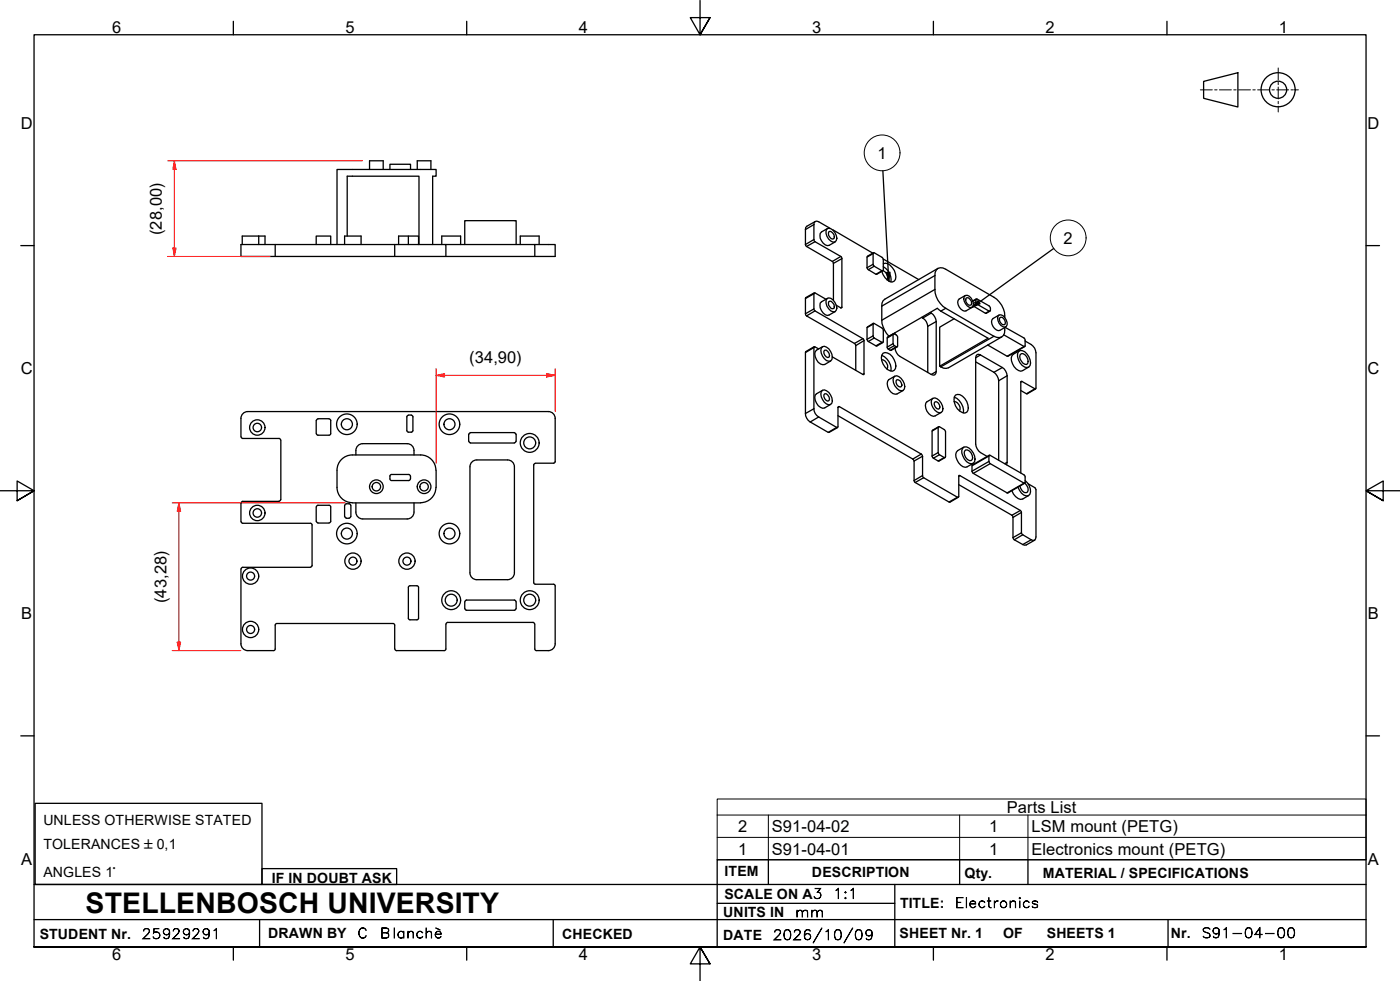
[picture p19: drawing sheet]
<svg xmlns="http://www.w3.org/2000/svg" width="410mm" height="287mm" viewBox="0 0 410 287" stroke-linecap="round" stroke-linejoin="round" font-family="sans-serif">
<defs><g id="words">
<text font-size="8.3" x="25.1" y="267.2">STELLENBOSCH UNIVERSITY</text>
<g font-size="4.8">
<text x="32.8" y="9.7">6</text>
<text x="101.2" y="9.7">5</text>
<text x="169.5" y="9.7">4</text>
<text x="237.8" y="9.7">3</text>
<text x="306.1" y="9.7">2</text>
<text x="374.5" y="9.7">1</text>
<text x="6.1" y="37.8">D</text>
<text x="400.4" y="37.8">D</text>
<text x="256.9" y="46.5">1</text>
<text x="47.4" y="68.8" transform="rotate(-90 47.4 68.8)">(28,00)</text>
<text x="311.4" y="71.4">2</text>
<text x="137.4" y="106.2">(34,90)</text>
<text x="6.1" y="109.6">C</text>
<text x="400.4" y="109.6">C</text>
<text x="48.7" y="176.6" transform="rotate(-90 48.7 176.6)">(43,28)</text>
<text x="6.2" y="181.3">B</text>
<text x="400.5" y="181.3">B</text>
<text x="294.8" y="238">Parts List</text>
<text x="216.2" y="243.6">2</text>
<text x="226" y="243.7">S91-04-02</text>
<text x="289.6" y="243.6">1</text>
<text x="302" y="243.7">LSM mount (PETG)</text>
<text x="216.2" y="250.1">1</text>
<text x="226" y="250.2">S91-04-01</text>
<text x="289.6" y="250.1">1</text>
<text x="302" y="250.2">Electronics mount (PETG)</text>
<text x="6.2" y="253.1">A</text>
<text x="400.5" y="253.1">A</text>
<text x="32.8" y="281.1">6</text>
<text x="101.2" y="281.1">5</text>
<text x="169.5" y="281.1">4</text>
<text x="237.8" y="281.1">3</text>
<text x="306.1" y="281.1">2</text>
<text x="374.5" y="281.1">1</text>
</g>
<g font-size="4.1">
<text x="12.7" y="241.6">UNLESS OTHERWISE STATED</text>
<text x="12.7" y="248.5">TOLERANCES ±0,1</text>
<text x="12.7" y="256.6">ANGLES 1°</text>
<text x="212.2" y="256.5">ITEM</text>
<text x="237.7" y="256.7">DESCRIPTION</text>
<text x="282.4" y="256.9">Qty.</text>
<text x="305.4" y="256.9">MATERIAL / SPECIFICATIONS</text>
<text x="79.6" y="258.5">IF IN DOUBT ASK</text>
<text x="212.1" y="263">SCALE ON A3</text>
<text x="211.8" y="268.4">UNITS IN</text>
<text x="263.5" y="265.7">TITLE:</text>
<text x="11.6" y="274.8">STUDENT Nr.</text>
<text x="78.5" y="274.6">DRAWN BY</text>
<text x="164.6" y="274.8">CHECKED</text>
<text x="211.8" y="275.1">DATE</text>
<text x="263.4" y="274.6">SHEET Nr. 1</text>
<text x="293.7" y="274.6">OF</text>
<text x="306.5" y="274.6">SHEETS 1</text>
<text x="342.8" y="274.5">Nr.</text>
</g>
<g font-size="4">
<text x="243.9" y="263">1:1</text>
<text x="232.8" y="268.4">mm</text>
<text x="279.6" y="265.7">Electronics</text>
<text x="41.5" y="274.8">25929291</text>
<text x="104.6" y="274.6">C</text>
<text x="111.3" y="274.6">Blanchè</text>
<text x="226.3" y="275.1">2026/10/09</text>
<text x="351.7" y="274.5">S91-04-00</text>
</g>
</g></defs>
<!-- layer: Visible Edges(ISO) -->
<g fill="none" stroke="#000" stroke-width=".38">
<path d="M108.2 49.6v-2.5h4v2.5M114.2 49.6v-1.5h6v1.5M122.2 49.6v-2.5h4v2.5M70.9 71.6v-2.5h6.7v2.5M75.8 69.1v2.5M80.6 71.6v3.5M92.6 71.6v-2.5h4.2v2.5M98.7 71.6v-22h29v2h-1v20M100.9 71.6v-2.5h4.8v2.5M101.7 69.1v-17.5h21v20M115.6 71.6v3.5M119.6 71.6v-2.5h3v2.5"/>
<path d="M119.6 69.1h-2.9v2.5M129.3 71.6v-2.5h5.6v2.5M130.6 71.6h26v3.5M136.1 71.6v-7h15v7M152.3 71.6v-2.5h5.6v2.5M156.6 71.6h6v3.5h-92.1v-3.5h60.1v3.5M238.7 64.8l-2.5 1.4-.3 .4v5.3l8.1 4.9v11.2M242.1 67a1.78 1.78 0 0 1 2.4 1.1 1.87 1.87 0 0 1 0 2.7 2.5 2.5 0 0 1-2.6-2.5zM242.3 66.9l-1.8 1a2.63 2.63 0 0 0 1.8 4l.5-.1 1.7-1M242.6 67.9l.4-.2a1.71 1.71 0 0 1 1.2 2.1l-.4 .2a1.71 1.71 0 0 1-1.2-2.1zM243 66.8l-3.3-1.9-.6-.2-.4 .1-.3 .4-.1 .5v4.4l.3 .7 7.8 4.5v14.8l-1.5-.7M243.8 67.3l11.8 6.8"/>
<path d="M255.7 74l-1.8 1.3 .1 3.4 2.5 1.6 2-1M255.7 74l2.8 1.6v3.7l-2.8-1.6zM258.6 79.2a2.18 2.18 0 0 1 1.1 2.7M258.6 78.1a4.4 4.4 0 0 1 2.3 4.4M258.6 77.2a2.1 2.1 0 0 1 2.7 1.2 3.3 3.3 0 0 1 .5 3.9 2.02 2.02 0 0 1-2.7-1l-.9-1.8M258.6 75.8l10.4 6.1M274.6 78.6l-16 9.4a13.6 13.6 0 0 0-.3 6.7 8.6 8.6 0 0 0 2 3.7l14.1-8.2 1.1 .9 13.8 7.9-14.2 8.2v-11.4l4.3-2.5M238.4 85.7l-2.5 1.4v5.1l14.5 8.6 .2 7.6M241.8 87.6l-3.4-1.9v5.1l14.5 8.6v10.3l-9.2-5.2M242.1 87.5a1.66 1.66 0 0 1 2.4 1 1.87 1.87 0 0 1 0 2.8 2.75 2.75 0 0 1-2.4-3.8zM242.3 87.3l-1.8 1a2.31 2.31 0 0 0 .5 3.3l1.3 .7 2.2-1.1M242.6 88.3l.4-.1a1.71 1.71 0 0 1 1.2 2l-.4 .2a1.69 1.69 0 0 1-1.2-2.1z"/>
<path d="M255.7 94.6l-1.8 1.3 .1 3.8 2.7 1.6 1.8-1M255.7 94.6l2.8 1.7v4l-2.8-1.6zM261.6 97.7l-1.8 1v2.9a1.26 1.26 0 0 0 1.1 1l1.8-1M261.6 97.7l.8 .4 .4 .5-.1 3-.8-.4-.4-.6zM262.1 97.4v.4M269.9 92.9a3.1 3.1 0 0 1 1.8 2.6v13.5M272.4 91.5a3.1 3.1 0 0 1 1.7 2.6v14.7l-.4 .9-1-.1-9.2-5.3a3.3 3.3 0 0 1-1.4-2.4M282.3 86.8l.4-.3a2.35 2.35 0 0 1 2 3.4 1.53 1.53 0 0 1-2-1l-.5-1.4zM282.6 86.5l-1.7 1a2.32 2.32 0 0 0 1.9 3.5l1.8-1M282.8 87.3l.3-.2a1.68 1.68 0 0 1 1.3 2.1l-.4 .2a1.58 1.58 0 0 1-1.2-2.1zM284.9 89.5l3.6 2.2 1.4-.6M285.8 87.5l3.8 2a1.23 1.23 0 0 1 .3 1.6l-3.8-2.1-.3-.2z"/>
<path d="M285.8 87.5l-1 .6M292.2 92.5l.3-.3a2.4 2.4 0 0 1 2.1 3.4 1.82 1.82 0 0 1-2.4-1.7zM292.5 92.2l-1.7 1a2.32 2.32 0 0 0 1.9 3.5l1.8-1M292.7 93l.4-.1a1.6 1.6 0 0 1 1.2 2l-.4 .2a1.58 1.58 0 0 1-1.2-2.1zM293.3 98.6l-15.6 9a2.52 2.52 0 0 1-2.6-.4M294.2 93a6.6 6.6 0 0 0-3.2-6l-14.1-8.2a1.92 1.92 0 0 0-2.2-.2 1.92 1.92 0 0 0-1 2.1v4a6.7 6.7 0 0 0 3.2 5.5l14.1 8.2a1.94 1.94 0 0 0 2.3 .3 1.94 1.94 0 0 0 .9-2.1v-.8M294.3 95.8l5.5 3.1 .4 .7-.1 1.8-6.2-3.4M300.2 99.8a4.3 4.3 0 0 1 3.1 3.5l-.1 10.6-4-2.3-.3 .2v26.6M238.4 101.5l-2.5 1.4-.1 .3v17.8a3 3 0 0 0 1.4 2.5l5.3 3.1 2.7-1.4M239.7 102.1l-1.3-.6-.1 18.1a2.81 2.81 0 0 0 1.4 2.5l5.5 3.1 .2-5.9 .3-.3 24 13.9 .4 .7 .1 6 10.2 6 .3-.2v-6l.1-.3 .3 .1 17.7 10.2 .3 .6 .1 6.3 3.3 1.9 .5-.1 .3-.9v-13.9l-.3-.5-1.9-1.2M240.5 114.6l.4-.3a2.12 2.12 0 0 1 2.3 1.3 2.03 2.03 0 0 1 0 2.8 2.04 2.04 0 0 1-2.3-1.4l-.4-.8zM240.9 114.3l-1.8 1a2.03 2.03 0 0 0 0 2.7 2.15 2.15 0 0 0 2.4 1.4l1.7-1"/>
<path d="M240.9 101.5l-1.8 1a2.1 2.1 0 0 0 0 2.8 2.15 2.15 0 0 0 2.4 1.4l1.7-1M240.9 101.5a2.12 2.12 0 0 1 2.3 1.4 2.13 2.13 0 0 1 0 2.8 2.9 2.9 0 0 1-2.7-3.8zM241.5 115.3a1.46 1.46 0 0 1 1.3 1.9l-.4 .2a1.48 1.48 0 0 1-.9-2.1zM241.5 102.5a1.48 1.48 0 0 1 1.3 2 1.31 1.31 0 0 1-1.3-.6 1.31 1.31 0 0 1 0-1.4zM258.1 105.3a1.98 1.98 0 0 1 1.6 2.7M258.2 104a4.4 4.4 0 0 1 2.7 4.6M258.6 103.4a2.53 2.53 0 0 1 3.2 1.9 2.25 2.25 0 0 1-.5 3.4 3.9 3.9 0 0 1-3.1-4.7zM262 110.1l-1.8 1a2.79 2.79 0 0 0 2.4 4.2l1.8-1M262 110.1a2.15 2.15 0 0 1 2.4 1.4 2.13 2.13 0 0 1 0 2.8 2.15 2.15 0 0 1-2.4-1.4 2.1 2.1 0 0 1 0-2.8zM262.6 111.1a1.42 1.42 0 0 1 1.3 2.1 1.29 1.29 0 0 1-1.3-.6 1.29 1.29 0 0 1 0-1.5zM273.2 116.6l-1.8 1a2.92 2.92 0 0 0 1.9 4.3l2.3-1.2M273.2 116.6a2.15 2.15 0 0 1 2.4 1.4 2.03 2.03 0 0 1 0 2.7 2.15 2.15 0 0 1-2.4-1.4 2.03 2.03 0 0 1 0-2.7z"/>
<path d="M273.8 117.6a1.27 1.27 0 0 1 1.2 .8 1.27 1.27 0 0 1-.2 1.4 1.46 1.46 0 0 1-1-2.2zM279.3 117.6a1.98 1.98 0 0 1 1.6 2.7M279.4 116.3a4.4 4.4 0 0 1 2.7 4.6M279.8 115.6a2.11 2.11 0 0 1 2.7 1.1 3.6 3.6 0 0 1 .6 4 2.15 2.15 0 0 1-2.7-1 3.7 3.7 0 0 1-.6-4.1zM285.7 105.9l5.3 3.1a3.5 3.5 0 0 1 1.4 2.5v23.2M289.2 101l5.7 3.3 5.2-2.9M298.2 102.9a1.65 1.65 0 0 1 2.5 .7 3.1 3.1 0 0 1 .5 3.9 3 3 0 0 1-3.3-3.1zM298.4 102.7l-1.7 1a3.2 3.2 0 0 0 1.6 4.8l.6 .2 .6-.2 1.7-1M298.7 103.8l.4-.3a2.04 2.04 0 0 1 1.5 3.2 2.36 2.36 0 0 1-1.9-2.9zM303.2 113.9l-2.4 1.4-1.9-1M70.6 127.9l.5 .4h10.6l.4 .3 .1 17.7-.5 .4M72.5 120.5a2 2 0 0 0-2 2v5.3"/>
<path d="M72.6 120.5h88M92.6 123.1v3.8M92.6 126.9l.5 .5h3.2l.5-.5M93.1 122.6h3.2M93.1 122.6l-.5 .5M96.4 122.6l.4 .5M96.8 123.1v3.8M98.7 137.7v5a4.5 4.5 0 0 0 4.5 4.4M103.2 133.2a4.5 4.5 0 0 0-4.5 4.5M103.2 133.2h20M104.2 131.9a2 2 0 0 1 2-2h13.1a2 2 0 0 1 1.9 2M104.2 131.9v1.3"/>
<path d="M114.2 139.3v1.1l.4 .3M114.6 138.9l-.4 .5M114.7 138.9h5l.4 .5M119.1 126l.3 .4 1.1 .1M119.6 121.6l-.5 .4v4M119.6 121.5h.9M120.2 139.3v.9M120.4 121.6l.5 .4v4M120.9 126l-.5 .5M121.2 131.9v1.3M123.2 133.2a4.5 4.5 0 0 1 4.4 4.5M127.7 137.7l-.1 5a4.5 4.5 0 0 1-4.4 4.4"/>
<path d="M137.3 129.1l.5 .5M137.7 129.7h12.9M137.7 126.6h12.9M137.8 126.7l-.5 .5-.1 2M139.6 134.6a2 2 0 0 0-2 2v31.1M139.6 134.6h9a2 2 0 0 1 2 2v31.1M150.6 126.7l.5 .5M151.1 129.1l-.5 .5M151.1 127.1v2.1M156.3 136.1v34.4M156.7 135.7l-.4 .4M160.6 120.5a2 2 0 0 1 2 1.9l-.1 13-.4 .2h-5.3"/>
<path d="M245.4 121.7l21.9 12.7 .4 .6v5.7l.3 .5 9.9 5.8h.2l2.5-1.4M274.8 124.9l-1.9 1.3v7.3l.4 .6 1.4 .9 2-1.1M274.8 124.9l1.7 .8 .4 .7-.2 7.5-1.6-.8-.4-.6zM281.9 131.1a1.65 1.65 0 0 1 2.5 .7 3.6 3.6 0 0 1 1 3.3l-.4 .5a2.14 2.14 0 0 1-2.6-1.2 2.82 2.82 0 0 1-.5-3.3zM282.2 130.9l-1.8 1a3 3 0 0 0 .9 4.3l1.3 .6 2.3-1.1M282.8 131.7a2 2 0 0 1 1.6 3.1 2 2 0 0 1-1.6-3.1zM289.1 133.6a4.5 4.5 0 0 1-3.4-3.6l.1-25.8 .3-.4 1 .1 6.4 3.7a3.2 3.2 0 0 1 1.4 2.4v25.3l-.2 .7M289.7 133.2l-5 2.9-.1 1.8 .4 .7 9.9 5.7 5.2-2.9a2.14 2.14 0 0 1 .8 2.6l-.4 .2a2.08 2.08 0 0 1-1.9-1.9M289.7 133.2l10.1 5.8 .4 .6-.1 1.8-10.2-5.7-.3-.6zM70.5 147.2v5.5M70.6 152.7l.5 .5h19.8M81.7 146.8h-10.6l-.5 .4"/>
<path d="M90.9 153.2l.5 .5v11.9M92.6 148.4v4.2M92.6 148.4l.5-.5h3.3l.4 .2v4.5M92.6 152.6l.5 .4M93.1 153.1h3.2M96.8 152.6l-.4 .4M100.9 148v3.2M101 151.2l.4 .5M101.4 151.7h.8M101.4 147.5h.8M101.4 147.5l-.4 .4M102.2 147.5l.5 .4"/>
<path d="M102.7 151.2l-.5 .5M102.7 148v3.2M103.2 147.2h20M104.2 149.9a2 2 0 0 0 2 2h13a2 2 0 0 0 2-2M104.2 147.2v2.7M120.1 140.2l-.4 .5h-5M121.2 147.2v2.7M280.7 141.9l15.6 8.9 .3 .7v5.9l.4 .6 3 1.6 .5-.1 2.5-1.4M296.3 143.7a3.8 3.8 0 0 0 2.5 2.5l.7-.1 1.7-1.1M300.2 140.7a3.8 3.8 0 0 1 1.4 4l-.5 .4a2.39 2.39 0 0 1-2.6-1.6l-.4-.9M70.5 166.6v21.9M90.9 166.1h-19.8l-.5 .4"/>
<path d="M91.4 165.5l-.5 .5M122 171.5h-2l-.4 .5v9l.4 .4h2M122.1 171.5l.5 .5v9l-.5 .4M136.1 176.2v1.9M136.1 178.2l.5 .4h14M137.6 167.7a2 2 0 0 0 2 2M150.6 175.7l.5 .4M150.6 167.7a2 2 0 0 1-2 2h-9M150.6 175.7h-14l-.5 .4M151.1 178.2l-.5 .4M151.1 176.2v1.9M156.3 170.5l.4 .5"/>
<path d="M156.8 171h5.3l.4 .3 .1 17.2M70.5 188.5a2 2 0 0 0 2 2M81.1 182.5l-.5 .5v7l-.3 .4-7.7 .1M81.1 182.5h34l.5 .5v6.9M130.6 182.7v7.3l-.3 .4-14.2 .1-.5-.5M131.1 182.2h25l.4 .5M131.1 182.2l-.5 .5M156.6 182.7l.1 7.5 .4 .3h3.5M162.6 188.5a2 2 0 0 1-2 2"/>
<circle cx="75.3" cy="125.1" r="2.25"/>
<circle cx="75.3" cy="125.1" r="1.24"/>
<circle cx="101.6" cy="124.2" r="3"/>
<circle cx="101.6" cy="124.2" r="1.62"/>
<circle cx="131.6" cy="124.2" r="3"/>
<circle cx="131.6" cy="124.2" r="1.62"/>
<circle cx="155.1" cy="129.6" r="2.76"/>
<circle cx="155.1" cy="129.6" r="1.75"/>
<circle cx="75.3" cy="150.2" r="2.25"/>
<circle cx="75.3" cy="150.2" r="1.24"/>
<circle cx="101.6" cy="156.2" r="3"/>
<circle cx="101.6" cy="156.2" r="1.62"/>
<circle cx="110.2" cy="142.5" r="1.24"/>
<circle cx="110.2" cy="142.5" r="2"/>
<circle cx="124.2" cy="142.5" r="1.24"/>
<circle cx="124.2" cy="142.5" r="2"/>
<circle cx="131.6" cy="156.2" r="3"/>
<circle cx="131.6" cy="156.2" r="1.62"/>
<circle cx="73.4" cy="168.6" r="2.38"/>
<circle cx="73.4" cy="168.6" r="1.17"/>
<circle cx="103.3" cy="164.3" r="2.38"/>
<circle cx="103.3" cy="164.3" r="1.17"/>
<circle cx="119.2" cy="164.3" r="2.38"/>
<circle cx="119.2" cy="164.3" r="1.17"/>
<circle cx="132.1" cy="175.7" r="2.76"/>
<circle cx="132.1" cy="175.7" r="1.75"/>
<circle cx="155.1" cy="175.7" r="2.76"/>
<circle cx="155.1" cy="175.7" r="1.75"/>
<circle cx="73.4" cy="184.3" r="2.38"/>
<circle cx="73.4" cy="184.3" r="1.17"/>
</g>
<!-- layer: Visible Tangent Edges(ISO) -->
<g fill="none" stroke="#000" stroke-width=".38">
<path d="M238.3 65.7l-2.5 1.5M238.3 70.1l-2.5 1.5M238.6 70.8l-2.4 1.4M246.2 75.1l-2.5 1.4M246.5 75.7l-2.5 1.4M255.7 77.4l-1.8 1M255.7 74.2l-1.8 1.1M256 77.9l-1.7 1M258.3 79.3l-1.8 1M238.3 86l-2.5 1.4M238.3 90.4l-2.5 1.4M238.6 91l-2.4 1.5"/>
<path d="M246.5 89.9l-.3 .2M252.7 99.1l-2.5 1.4M253 99.7l-2.4 1.5M255.7 98.3l-1.8 1M255.7 94.9l-1.8 1M256 98.9l-1.7 1.1M261.5 97.9l-1.7 1M272.7 91.6l-2.5 1.5M273.7 84.7l-15.5 9M273.7 80.7l-15.5 8.9M274.1 94.1l-2.4 1.4M276.9 90.2l-1.4 .9"/>
<path d="M285.8 88.4l-.8 .5M285.8 87.8l-.9 .4M286.1 89l-1 .6M289.6 91.1l-1.1 .6M291 98.4l-15.5 9M238.3 101.7l-2.5 1.5M238.3 119.6l-2.5 1.4M245.7 119l-.3 .3M253 109.4l-.3 .2M258.3 100.2l-1.8 1M261.5 100.6l-1.7 1M261.9 101.2l-1.8 1"/>
<path d="M262.4 101.5l-1.7 1.1M274.1 108.8l-1.4 .8M287.1 103.9l-1.4 .8M293.5 107.6l-2.5 1.4M294.9 110l-2.5 1.5M299.2 111.6l-.3 .2M299.8 101.4l-4.9 2.9M303 113.8l-2.5 1.5M239.7 122.1l-2.5 1.4M245 125.1l-2.5 1.5M269.7 132.9l-2.4 1.5M270.1 139.2l-2.4 1.5"/>
<path d="M270.1 133.6l-2.4 1.4M270.4 139.8l-2.4 1.4M274.7 132.5l-1.8 1M274.7 125.1l-1.8 1.1M275.1 133.1l-1.8 1M276.5 133.9l-1.8 1.1M281.1 139.2l-.4 .2M289.6 133.5l-5 2.8M289.6 135.1l-5 2.8M289.9 135.7l-4.9 2.9M294.9 135.3l-.7 .4M280.4 145.6l-2.5 1.4"/>
<path d="M298.8 149.4l-2.5 1.4M299.1 150l-2.5 1.5M299.1 156l-2.5 1.4M299.5 156.5l-2.5 1.5M299.8 141.4l-4.9 2.9M301.9 158l-2.4 1.4"/>
</g>
<!-- layer: Symbols(ISO) -->
<path d="M210 238.6v-4.7h190v4.7M210 238.6v13.1h190v-13.1M210 238.6h190M225 238.6v13.1M281 238.6v13.1M301 238.6v13.1M210 245.1h190" fill="none" stroke="#000" stroke-width=".29"/>
<!-- layer: Border_0 -->
<g fill="none" stroke="#000" stroke-width=".38">
<path d="M68.3 6.2v4M136.7 6.2v4M205 .1v10.1l-2.9-5h5.8l-2.9 5 2.9-5M273.3 6.2v4M341.7 6.2v4M6.1 71.9h3.9M400 71.9h3.9M0 143.7h10l-5-2.9v5.8l5-2.9-5 2.9M410 143.7h-10l5-2.9v5.8l-5-2.9 5 2.9M6.1 215.4h3.9M400 215.4h3.9M10 277.2v-267h390v267h-390h390"/>
<path d="M68.3 277.2v3.9M136.7 277.2v3.9M273.3 277.2v3.9M341.7 277.2v3.9M207.9 282.1l-2.9-4.9 2.9 4.9h-5.8l2.9-4.9v10"/>
</g>
<!-- layer: Sketch Geometry(ISO) -->
<g fill="none" stroke="#000" stroke-width=".38">
<path d="M352.4 23.8l10.1-2.5v10l-10.1-2.5zM10.3 235.2h66.4v23.7h-66.4zM10 258.9h390M76.7 254.3h39.4v4.6h-39.4zM225 251.7v7.2M262 258.9v18.3M281 251.7v7.2M301 251.7v7.2M400 251.7h-190v25.5M10 277.2h390M10 269.2h390M76 269.2v8"/>
<path d="M162 269.2v8M210 264.4h52M342 269.2v8"/>
<circle cx="374.2" cy="26.3" r="5"/>
<circle cx="374.2" cy="26.3" r="2.51"/>
</g>
<g fill="none" stroke="#000" stroke-width=".29">
<path d="M374.3 19.9v3.5M351.5 26.3h3.5M355.7 26.3h.7M357.1 26.3h3.5M361.3 26.3h.6M362.6 26.3h3.5M366.8 26.3h.7M368.2 26.3h3.5M372.4 26.3h.7M373.8 26.3h3.5M374.3 24.1v.7M374.3 25.5v3.5"/>
<path d="M374.3 29.7v.7M374.3 31.1v1.7M378 26.3h.7M379.4 26.3h.8"/>
</g>
<!-- layer: Dimensions(ISO) -->
<path d="M51.1 47.1v2.5" fill="none" stroke="#f00" stroke-width=".29"/>
<path d="M51.1 47.1l.5 2.5h-1z" fill="#f00"/>
<path d="M51.1 47.1l.5 2.5h-1zM51.1 72.6v2.5" fill="none" stroke="#f00" stroke-width=".29"/>
<path d="M50.6 72.6h1l-.5 2.5z" fill="#f00"/>
<path d="M49.1 47.1h57.1M51.1 49.6v23M49.1 75.1h30M50.6 72.6h1l-.5 2.5zM52.4 147.2v2.5" fill="none" stroke="#f00" stroke-width=".29"/>
<path d="M52.4 147.2l.5 2.5h-1z" fill="#f00"/>
<path d="M52.4 147.2l.5 2.5h-1zM52.4 188v2.5" fill="none" stroke="#f00" stroke-width=".29"/>
<path d="M51.9 188h1l-.5 2.5z" fill="#f00"/>
<path d="M127.7 109.9h2.5M50.4 147.2h50.8M52.4 149.7v38.3M50.4 190.5h20.1M51.9 188h1l-.5 2.5z" fill="none" stroke="#f00" stroke-width=".29"/>
<path d="M127.7 109.9l2.5-.5v1z" fill="#f00"/>
<path d="M127.7 109.9l2.5-.5v1zM160.1 109.9h2.5" fill="none" stroke="#f00" stroke-width=".29"/>
<path d="M160.1 109.4l2.5 .5-2.5 .5z" fill="#f00"/>
<path d="M127.7 107.9v27.8M130.2 109.9h29.9M160.1 109.4l2.5 .5-2.5 .5zM162.6 107.9v12.6" fill="none" stroke="#f00" stroke-width=".29"/>
<!-- layer: Symbols(ISO) -->
<path d="M258.5 50l1.7 32.2M259.6 79.8l1-.1-.4 2.5zM308.5 72.7l-23.9 17.3M286.4 88.1l.6 .8-2.4 1.1z" fill="none" stroke="#000" stroke-width=".38"/>
<path d="M259.6 79.8l1-.1-.4 2.5zM286.4 88.1l.6 .8-2.4 1.1z" fill="#000"/>
<g fill="none" stroke="#000" stroke-width=".29">
<circle cx="258.3" cy="44.7" r="5.2"/>
<circle cx="312.8" cy="69.6" r="5.2"/>
</g>
<use href="#words"/>
</svg>
